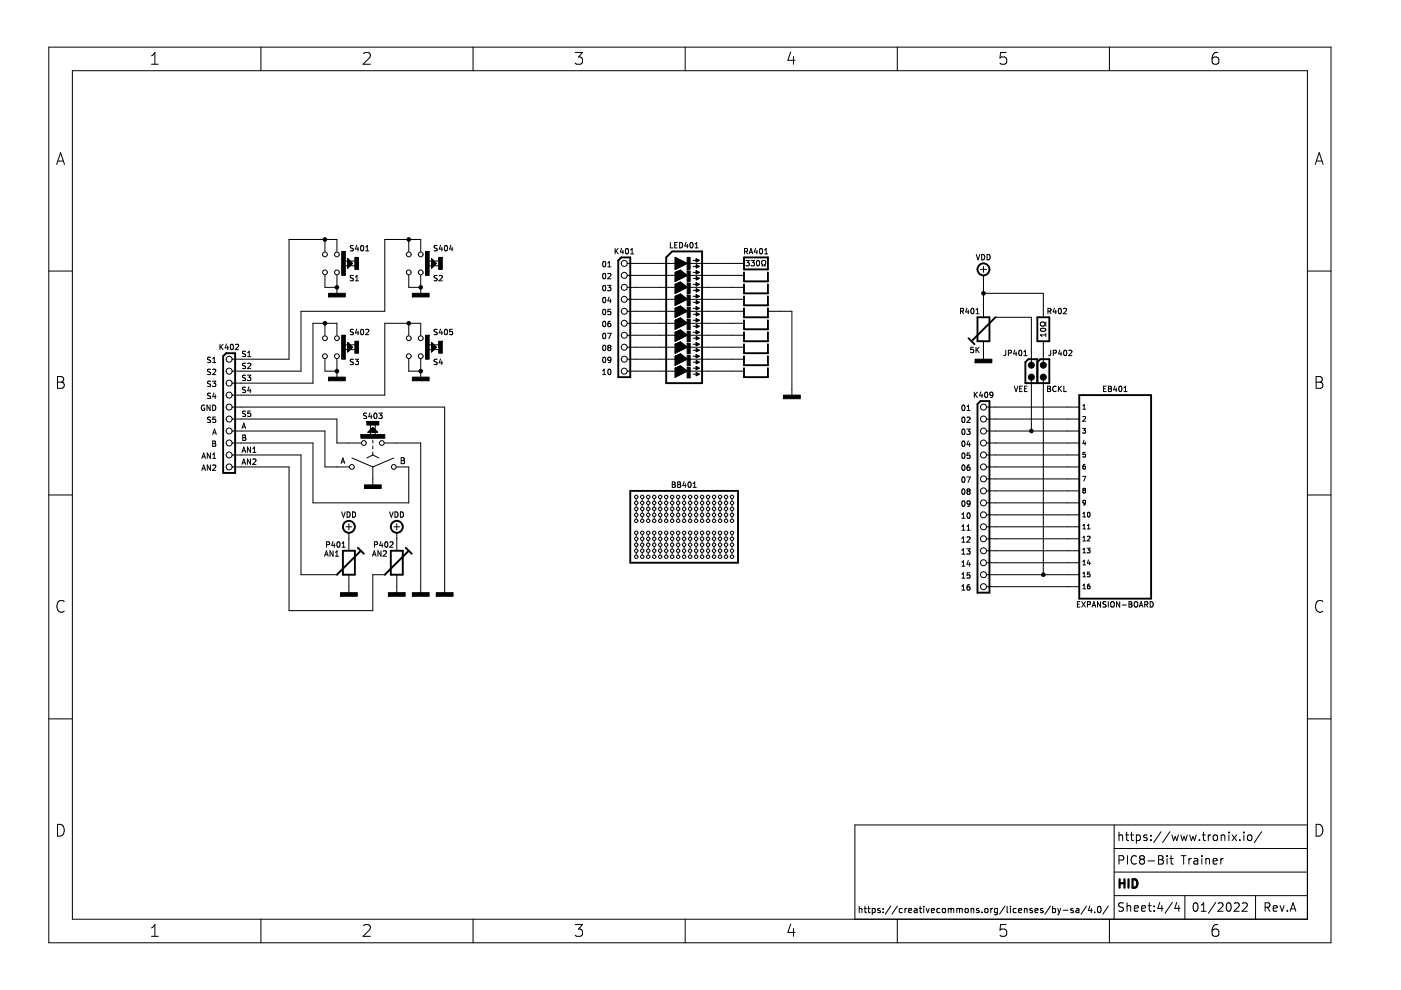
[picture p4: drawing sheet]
<svg xmlns="http://www.w3.org/2000/svg" width="297mm" height="210mm" viewBox="0 0 297 210" stroke-linecap="round" stroke-linejoin="round" font-family="sans-serif">
<path d="M.4 0h296.7v209.9h-296.7z" fill-rule="evenodd" fill="#fff" stroke="#fff" stroke-width=".21"/>
<g fill="none" stroke="#000" stroke-width=".21">
<path d="M10.3 10h271.9v189.9h-271.9zM15.3 15h261.9v179.9h-261.9zM32.1 11.8l.7-.7v2.5M32.1 13.6h1.4M55.3 10v5M77.1 11.4l.4-.3h.5a.68 .68 0 0 1 .4 1.1l-1.4 1.4h1.5M100.3 10v5M122 11.1h1.5l-.8 1a.68 .68 0 0 1 .8 .5v.5l-.2 .4-1 .1-.3-.2M145.3 10v5M167.6 11l-.6 1.8h1.6M168.2 12v1.6M190.2 10v5"/>
<path d="M213.3 11.1h-1.2l-.1 1.2 .4-.2 .8 .1 .2 .4-.1 .8-.3 .2h-.6l-.4-.2M235.2 10v5M258.2 11.1a.99 .99 0 0 0-1.2 1.1v.9l.2 .4 .7 .1 .4-.2 .1-.8-.2-.4-.7-.1-.5 .5M12 34.9l.8-2.5 .9 2.5M12.3 34.1h1.1M278.9 34.9l.8-2.5 .8 2.5M279.1 34.1h1.2M10.3 57.5h5M68.9 58.4v2.5h2.5M68.9 50.8v2.5M71.4 53.3v-2.5h-10.1v25.4h-12.1M71.4 58.4v3.8"/>
<path d="M73.2 56.4h2M73.2 55.3h2M73.7 54.8l1 1-1 1.1zM74.9 58.4l-.6 .1v.3l.5 .2 .1 .3-.2 .2h-.4M74.9 52.1l-.4-.1-.2 .3 .1 .2 .5 .3v.3h-.6M75.4 59.5h.6M75.4 58.7l.3-.3v1.1M75.6 52l-.2 .8h.7M75.9 52.4v.8M76.6 52.2l.1-.2a.61 .61 0 0 1 .4 .6 .61 .61 0 0 1-.4 .6l-.2-.4zM77.5 53.2h.7M77.5 52.4l.4-.4v1.2"/>
<path d="M86.7 58.4v2.5h2.5M86.7 50.8v2.5M89.2 53.3v-2.5h-7.6v15.2h-17.8v12.7h-14.6M89.2 58.4v3.8M91 56.4h2M91 55.3h2M91.5 54.8l1 1-1 1.1zM92.7 58.4l-.6 .1v.3l.5 .2 .1 .3-.2 .2h-.5M92.7 52.1l-.4-.1-.3 .3 .1 .2 .5 .3v.3h-.6M93.1 58.5l.5-.1 .2 .3-.7 .8h.7M93.4 52l-.3 .8h.7M93.7 52.4v.8"/>
<path d="M94.3 52.2l.2-.2a.61 .61 0 0 1 .4 .6 .61 .61 0 0 1-.4 .6l-.3-.4zM95.6 52l-.3 .8h.7M95.9 52.4v.8M127.9 55.5l.1-.1a.61 .61 0 0 1 .4 .6 .61 .61 0 0 1-.4 .6l-.2-.5zM127.9 58.1l.1-.1a.61 .61 0 0 1 .4 .5 .61 .61 0 0 1-.4 .6l-.2-.4zM128.9 58.1l.4-.1 .2 .3-.7 .8h.7M128.9 56.6h.6M128.9 55.8l.3-.4v1.2M130.4 52.7v1.1M130.6 53.2l.5 .6M131.1 52.7l-.7 .6M131.8 52.6l-.3 .8h.7"/>
<path d="M132.1 53.1v.7M132.7 52.8l.2-.1a.61 .61 0 0 1 .4 .6 .61 .61 0 0 1-.4 .5l-.3-.4zM133 55.8h10.8M133 58.4h10.8M133.7 53.8h.7M133.7 53l.3-.3v1.1M142.1 51.4v1.2h.6M143.1 52h.3M143.1 54.6l2.6 1.2-2.6 1.3zM143.1 57.8l1.2-.5 1.4 1.1-2.6 1.3zM143.6 51.4h-.5v1.2h.5M144.1 51.4a.58 .58 0 0 1 .7 .6 .58 .58 0 0 1-.7 .6z"/>
<path d="M145.5 51.4l-.3 .8h.7M145.7 51.8v.8M146.3 55.8h11.4M146.3 58.4h11.4M146.4 51.5l.2-.1a.61 .61 0 0 1 .4 .6 .61 .61 0 0 1-.4 .6l-.3-.5zM147 57.8h.6M147 55.2h.6M147 59h.6M147 56.5h.6M147.4 52.6h.6M147.4 51.7l.3-.3v1.2M147.6 54.9l.6 .3-.6 .3z"/>
<path d="M147.6 57.4l.6 .3-.6 .4zM147.6 60l.6 .3-.6 .3zM147.6 56.2l.7 .3-.7 .3zM147.6 58.7l.7 .3-.7 .3zM157.8 53.3l.6-.1v-.4l-.6-.1v1.1M158.1 53.3l.4 .5M158.1 55.2h.8l-.4 .5 .3 .1v.5l-.2 .1-.5-.1M158.8 53.8l.4-1.1 .4 1.1M158.9 53.5h.6M159.2 55.2h.8l-.4 .5 .3 .1v.5l-.2 .1-.5-.1M160.2 52.6l-.3 .8h.7M160.5 53.1v.7"/>
<path d="M160.5 55.3l.2-.1a.61 .61 0 0 1 .4 .6 .61 .61 0 0 1-.4 .6l-.3-.5zM161.1 52.8l.2-.1a.61 .61 0 0 1 .4 .6 .61 .61 0 0 1-.4 .5l-.3-.4zM161.5 56.4h.3v-.3a.49 .49 0 0 1-.3-.6 .49 .49 0 0 1 .7-.2l.2 .5-.3 .6h.3M162.1 53.8h.7M162.1 53l.3-.3v1.1M207 53.9l.4 1.2 .3-1.2M207.9 57.1h1.2M208.1 53.9a.58 .58 0 0 1 .7 .6 .58 .58 0 0 1-.7 .6zM208.5 56.5v1.3M208.5 58.4v8.9M209.3 53.9a.58 .58 0 0 1 .6 .6 .58 .58 0 0 1-.6 .6zM277.2 57.5h5"/>
<path d="M12.2 79.8h.8a.61 .61 0 0 1 .5 .6 .61 .61 0 0 1-.5 .6 .67 .67 0 0 1 .6 .6 .67 .67 0 0 1-.5 .7h-.9zM44.7 75.8h-.6v.4l.4 .2 .2 .3-.3 .2-.4-.1M44.7 78.3l-.6 .1v.3l.4 .2 .2 .3-.3 .2h-.4M45.1 76.9h.7M45.1 76.1l.3-.4v1.2M45.1 78.4l.4-.1 .3 .3-.8 .8h.8M46.6 73v1.1M46.8 73.5l.5 .6M47.3 73l-.7 .6M48 72.9l-.3 .9h.7M48.3 73.4v.7M48.9 73.1l.2-.1a.61 .61 0 0 1 .4 .6 .61 .61 0 0 1-.4 .5l-.3-.4z"/>
<path d="M49.9 73.1l.5-.1 .2 .3-.7 .8h.7M52.1 79.6l-.5-.1-.2 .3 .1 .2 .5 .3v.3h-.6M52.1 77.1l-.5-.1-.2 .2 .1 .3 .5 .2v.3l-.6 .1M52.1 74.5h-.5l-.2 .2 .1 .3 .5 .2v.3l-.6 .1M52.5 79.5h.7l-.4 .5 .3 .1v.5l-.1 .1-.5-.1M52.5 77.1l.5-.1 .2 .3-.7 .9h.7M52.5 75.6h.7M52.5 74.8l.3-.3v1.1M68.9 76.2v2.5h2.5M68.9 68.5v2.6M71.4 71.1v-2.6h-5v12.7h-17.2M71.4 76.2v3.8"/>
<path d="M73.2 73.1h2M73.2 74.1h2M73.7 72.6l1 1-1 1zM74.9 76.2l-.6 .1v.3l.5 .2 .1 .3-.2 .2h-.4M74.9 69.9l-.4-.1-.2 .2 .1 .3 .5 .2v.4h-.6M75.3 76.2h.7l-.4 .4 .4 .1v.5l-.2 .1-.5-.1M75.6 69.8l-.2 .8h.7M75.9 70.2v.8M76.6 69.9l.1-.1a.61 .61 0 0 1 .4 .6 .61 .61 0 0 1-.4 .6l-.2-.5zM77.5 69.9l.5-.1 .2 .3-.7 .9h.7M86.7 76.2v2.5h2.5M86.7 68.5v2.6"/>
<path d="M89.2 71.1v-2.6h-7.6v15.3h-32.4M89.2 76.2v3.8M91 73.1h2M91 74.1h2M91.5 72.6l1 1-1 1zM92.7 76.2l-.6 .1v.3l.5 .2 .1 .3-.2 .2h-.5M92.7 69.9l-.4-.1-.3 .2 .1 .3 .5 .2v.4h-.6M93.4 76.1l-.3 .8h.7M93.4 69.8l-.3 .8h.7M93.7 76.5v.8M93.7 70.2v.8M94.3 69.9l.2-.1a.61 .61 0 0 1 .4 .6 .61 .61 0 0 1-.4 .6l-.3-.5z"/>
<path d="M95.9 69.8h-.5l-.1 .6 .6-.1v.6l-.1 .1-.5-.1M127.8 79.4h.6M127.8 78.6l.3-.3v1.1M127.9 63.2l.1-.2a.61 .61 0 0 1 .4 .6 .61 .61 0 0 1-.4 .6l-.2-.4zM127.9 70.8l.1-.1a.61 .61 0 0 1 .4 .5 .61 .61 0 0 1-.4 .6l-.2-.4zM127.9 75.8l.1-.1a.61 .61 0 0 1 .4 .6 .61 .61 0 0 1-.4 .6l-.2-.5zM127.9 65.7l.1-.1a.61 .61 0 0 1 .4 .6 .61 .61 0 0 1-.4 .5l-.2-.4zM127.9 60.6l.1-.1a.61 .61 0 0 1 .4 .6 .61 .61 0 0 1-.4 .6l-.2-.5zM127.9 68.2l.1-.1a.61 .61 0 0 1 .4 .6 .61 .61 0 0 1-.4 .6l-.2-.5zM127.9 73.3l.1-.1a.61 .61 0 0 1 .4 .6 .61 .61 0 0 1-.4 .5l-.2-.4zM128.8 60.5h.7l-.4 .4 .4 .1v.5l-.2 .2-.5-.2M128.8 70.7h.8l-.5 1.1"/>
<path d="M129 78.4l.1-.1a.61 .61 0 0 1 .4 .5 .61 .61 0 0 1-.4 .6l-.2-.4zM129.1 73.7l-.2 .2 .2 .4 .4-.2-.2-.4M129.1 73.7l-.2-.2 .2-.3 .4 .2-.2 .3M129.1 73.7h.2M129.1 63l-.2 .8h.7M129.4 68.1l-.3 .1-.2 .2v.6l.2 .3 .4-.1-.1-.6h-.3l-.2 .2M129.4 63.4v.8M129.5 65.6h-.6v.5h.5l.1 .5-.2 .1-.4-.1M129.5 76.2l-.2 .2h-.3l-.1-.6 .4-.1 .2 .3v.6l-.2 .2-.3 .1M133 66h10.8M133 68.5h10.8M133 73.6h10.8"/>
<path d="M133 78.7h10.8M133 76.2h10.8M133 71.1h10.8M133 63.5h10.8M133 60.9h10.8M143.1 60.3l1.2-.5 1.4 1.1-2.6 1.3zM143.1 62.8l1.2-.5 1.4 1.2-2.6 1.2zM143.1 65.4l1.2-.5 1.4 1.1-2.6 1.3zM143.1 67.9l1.2-.5 1.4 1.1-2.6 1.3zM143.1 70.4l1.2-.4 1.4 1.1-2.6 1.2zM143.1 73l1.2-.5 1.4 1.1-2.6 1.3zM143.1 75.5l1.2-.5 1.4 1.1-2.6 1.3z"/>
<path d="M143.1 78.1l1.2-.5 1.4 1.1-2.6 1.3zM146.3 66h11.4M146.3 68.5h11.4M146.3 73.6h11.4M146.3 78.7h11.4M146.3 76.2h11.4M146.3 71.1h11.4M146.3 63.5h11.4M146.3 60.9h11.4M147 65.4h.6M147 78.1h.6M147 75.5h.6"/>
<path d="M147 73h.6M147 70.4h.6M147 67.9h.6M147 62.8h.6M147 60.3h.6M147 74.3h.6M147 69.2h.6M147 79.3h.6M147 76.8h.6M147 71.7h.6M147 66.6h.6M147 64.1h.6"/>
<path d="M147 61.6h.6M147.6 62.5l.6 .3-.6 .3zM147.6 65l.6 .4-.6 .3zM147.6 67.6l.6 .3-.6 .3zM147.6 70.1l.6 .3-.6 .4zM147.6 72.7l.6 .3-.6 .3zM147.6 75.2l.6 .3-.6 .3zM147.6 77.7l.6 .4-.6 .3zM147.6 61.2l.7 .4-.7 .3zM147.6 63.8l.7 .3-.7 .3zM147.6 66.3l.7 .3-.7 .4zM147.6 68.9l.7 .3-.7 .3z"/>
<path d="M147.6 71.4l.7 .3-.7 .3zM147.6 73.9l.7 .4-.7 .3zM147.6 76.5l.7 .3-.7 .3zM147.6 79l.7 .3-.7 .4zM162.8 66h5.1v17.8M203.6 66l.6-.1 .1-.4-.7-.1v1.1M203.9 66l.4 .5M205 65.3l-.3 .8h.8M205.3 65.8v.7M205.9 65.5l.2-.1a.61 .61 0 0 1 .4 .5 .61 .61 0 0 1-.4 .6l-.3-.4zM206.4 73.6h-.6v.6l.5-.1 .1 .6-.2 .1-.4-.1M206.9 66.5h.7"/>
<path d="M206.9 65.7l.4-.3v1.1M206.9 73.6v1.2M207.1 74.1l.5 .7M207.6 73.6l-.7 .7M208.5 62.2h12.7v5.1M208.5 72.3v3.9M211.1 67.3h.1M211.1 67.3h7.6v9.5M213.3 74.3l-.1 .9-.4 .2M213.8 74.9l.6-.1v-.4l-.6-.1v1.1M215.2 74.2l-.3 .8h.7M215.4 74.6v.8"/>
<path d="M216.1 74.4l.2-.1a.61 .61 0 0 1 .4 .5 .61 .61 0 0 1-.4 .6l-.3-.4zM217.1 75.4h.6M217.1 74.6l.3-.3v1.1M220.7 69.7a.55 .55 0 0 1 .6-.2 .55 .55 0 0 1 .4 .6 .56 .56 0 0 1-.7 .2 .56 .56 0 0 1-.4-.5zM221.2 72.3v4.5M221.7 68.3v.3h-.2a.49 .49 0 0 0-.7-.3 .49 .49 0 0 0-.2 .7l.6 .2 .5-.3v.3M221.7 70.7v.6M221.7 71h-1.1l.3 .3M222.2 66l.5-.1 .1-.4-.6-.1v1.1M222.5 66l.3 .5M222.8 74.3l-.1 .9-.4 .2M223.3 74.9l.6-.1v-.4l-.6-.1v1.1"/>
<path d="M223.6 65.3l-.3 .8h.7M223.8 65.8v.7M224.5 65.5l.2-.1a.61 .61 0 0 1 .3 .5 .61 .61 0 0 1-.3 .6l-.3-.4zM224.7 74.2l-.3 .8h.7M225 74.6v.8M225.5 65.5l.4-.1 .2 .3-.7 .8h.7M225.6 74.4l.2-.1a.61 .61 0 0 1 .4 .5 .61 .61 0 0 1-.4 .6l-.3-.4zM226.6 74.4l.4-.1 .3 .3-.7 .8h.7M279 79.8h.9a.61 .61 0 0 1 .5 .6 .61 .61 0 0 1-.5 .6 .67 .67 0 0 1 .6 .6 .67 .67 0 0 1-.5 .7h-1zM12.2 81h.8M42.8 97.2l.4-1.2 .4 1.2M42.8 99.7l.4-1.1 .4 1.1"/>
<path d="M42.9 96.9h.6M42.9 99.4h.6M43.3 85.9a.52 .52 0 0 0-.6 .6 .52 .52 0 0 0 .7 .4v-.4h-.2M44.5 85.9v1.1l-.6-1.1v1.1M44.6 96v1.2l-.7-1.2v1.2M44.6 98.6v1.1l-.7-1.1v1.1M44.7 80.9h-.6v.3l.4 .3 .2 .2-.3 .3-.4-.1M44.7 83.4l-.6 .1v.3l.4 .2 .2 .3-.3 .2-.4-.1M44.7 88.5h-.6v.4l.4 .2 .2 .3-.3 .2-.4-.1M45 80.8h.8l-.4 .4 .3 .2v.5l-.2 .1-.5-.1M45.1 94.1h.4M45.1 96.4l.3-.4v1.2"/>
<path d="M45.1 85.9a.58 .58 0 0 1 .7 .6 .58 .58 0 0 1-.7 .5zM45.1 93.5h.4l.2 .2-.2 .4 .2 .1 .1 .2-.3 .3h-.4zM45.1 98.7l.4-.1 .3 .3-.8 .8h.8M45.1 97.2h.7M45.1 92.1l.4-1.1 .4 1.1M45.2 91.8h.6M45.4 83.3l-.3 .8h.7M45.6 83.7v.8M45.7 88.4h-.6v.6l.5-.1 .1 .6-.2 .1-.4-.1M49.2 88.8h22.2v5.1h5.1M49.2 99h12.1v30.5h17.7v-7.6h2.6M49.2 91.4h19.7v7.6h5.1"/>
<path d="M49.2 93.9h17.2v12.7h20.3v-7.6h-2.6M49.2 86.3h45.1v39.4M49.2 96.5h14.6v25.4h7.6M51.3 95.9l.4-1.1 .4 1.1M51.3 98.5l.4-1.2 .4 1.2M51.3 90.8l.4-1.1 .4 1.1M51.4 95.6h.6M51.4 98.1h.6M51.4 90.5h.6M51.5 92.2h.4l.2 .3-.2 .3 .2 .1v.3l-.2 .2h-.4zM51.5 92.8h.4M52.1 82.1h-.5l-.2 .2 .1 .3 .5 .2v.3l-.6 .1"/>
<path d="M52.1 87.2h-.5l-.2 .2 .1 .2 .5 .3v.3l-.6 .1M52.8 82l-.3 .8h.7M53.1 82.5v.7M53.1 87.2h-.5l-.1 .5 .6-.1v.6l-.1 .1-.5-.1M53.1 94.8v1.1l-.6-1.1v1.1M53.1 97.3v1.2l-.6-1.2v1.2M53.6 95.9h.7M53.6 97.4l.4-.1 .3 .3-.7 .9h.7M53.6 95.1l.3-.3v1.1M72.3 98.3l.4-1.2 .4 1.2M72.4 97.9h.6M74.6 97.1l4.4 1.9"/>
<path d="M77.7 87.6l-.6 .1v.3l.5 .2 .1 .3-.2 .2h-.4M78 91.6l1-1 1.1 1zM78.4 87.5l-.2 .9h.7M78.5 90.1v2M78.7 88v.7M79 93.3v.6M79 94.6v.6M79 95.8v.7M79 99v3.8M79 96.5l-1.2 .6M79 96.5l1.3 .6M79.4 87.7l.1-.1a.61 .61 0 0 1 .4 .6 .61 .61 0 0 1-.4 .5l-.2-.4z"/>
<path d="M79.6 90.1v2M80.3 87.6h.7l-.4 .4 .4 .1v.5l-.2 .1-.5-.1M81.6 93.9h7.6v31.8M83.5 97.1l-4.5 1.9M85.1 97h.4l.2 .3-.2 .3 .2 .2 .1 .3-.3 .2h-.4zM85.1 97.6h.4M204 91.1l.2-.1a.61 .61 0 0 1 .4 .5 .61 .61 0 0 1-.4 .6l-.3-.4zM204 86l.2-.1a.61 .61 0 0 1 .4 .6 .61 .61 0 0 1-.4 .5l-.3-.4zM204 88.5l.2-.1a.61 .61 0 0 1 .4 .6 .61 .61 0 0 1-.4 .6l-.3-.5zM204 93.6l.2-.1a.61 .61 0 0 1 .4 .6 .61 .61 0 0 1-.4 .6l-.3-.5zM204 96.2l.2-.2a.61 .61 0 0 1 .4 .6 .61 .61 0 0 1-.4 .6l-.3-.4zM204 98.7l.2-.1a.61 .61 0 0 1 .4 .6 .61 .61 0 0 1-.4 .5l-.3-.4z"/>
<path d="M205 91h.7l-.4 .4 .3 .1v.5l-.1 .1-.5-.1M205 88.5l.5-.1 .2 .4-.7 .8h.7M205 86.2l.4-.3v1.1M205 87h.7M205.3 93.4l-.3 .9h.7M205.6 98.6h-.4l-.1 .3-.1 .6 .2 .2 .4-.1v-.5l-.4-.1-.2 .2M205.6 93.9v.8M205.6 96h-.5l-.1 .6 .6-.1v.6l-.1 .1-.5-.1M206.6 83.1v1.2M206.7 83.6l.5 .7M207.2 83.1l-.6 .7M207.9 83.1l-.2 .8h.7"/>
<path d="M208.2 83.5v.8M208.9 83.3l.1-.2a.61 .61 0 0 1 .4 .6 .61 .61 0 0 1-.4 .6l-.2-.4zM209.1 99h19.7M209.1 93.9h19.7M209.1 86.3h19.7M209.1 88.8h19.7M209.1 91.4h19.7M209.1 96.5h19.7M210.5 83.6l-.2 .3-.3-.1-.1-.5 .4-.2 .2 .3v.6l-.2 .2-.3 .1M215 81.9l.4 1.1 .4-1.1M216.2 82.4h.4M216.7 81.9h-.5v1.1h.5"/>
<path d="M217.2 82.4h.4M217.8 81.9h-.6v1.1h.6M218.7 80.6v10.8M221.2 80.6v41.3M222.1 81.9h.4l.2 .2-.2 .3 .2 .1 .1 .3-.3 .2h-.4zM222.1 82.4h.4M223.9 82a.51 .51 0 0 0-.7 .4 .51 .51 0 0 0 .7 .5M224.4 81.9v1.1M224.6 82.4l.5 .6M225.1 81.9l-.7 .6M225.6 81.9v1.1h.5M229.5 90.8h.7l-.4 .4 .3 .1v.4h-.6"/>
<path d="M229.6 86.8h.6M229.6 86l.3-.2v1M229.6 88.4l.4-.1 .2 .3-.7 .7h.7M229.8 93.3l-.2 .7h.6M230.1 98.5l-.5 .2v.6l.2 .2 .3-.1v-.5l-.3-.1-.2 .2M230.1 93.7v.7M230.1 95.9h-.5v.5l.5-.1v.5h-.5M234 82.4h.4M234.5 81.9h-.5v1.1h.5M235 81.9h.4l.2 .2-.2 .3 .2 .1 .1 .3-.2 .2h-.5zM235 82.4h.4M236.4 81.8l-.3 .8h.7"/>
<path d="M236.7 82.3v.7M237.3 82l.2-.1a.61 .61 0 0 1 .4 .5 .61 .61 0 0 1-.4 .6l-.3-.4zM238.3 83h.7M238.3 82.2l.3-.3v1.1M279 81h.9M10.3 104.9h5M68.8 117.9l.4-1.1 .4 1.1M68.9 117.6h.6M69.2 115.5l.6-.1v-.4l-.6-.1v1.1M70.6 114.8l-.3 .8h.7M70.6 116.8v1.1l-.6-1.1v1.1M70.9 115.3v.7"/>
<path d="M71.1 117.1l.3-.3v1.1M71.1 117.9h.7M71.5 115l.2-.1a.61 .61 0 0 1 .4 .5 .61 .61 0 0 1-.4 .6l-.3-.4zM72.4 108.5l.4 1.2 .4-1.2M72.5 116h.7M72.5 115.2l.4-.3v1.1M73.3 111.7h1.3M73.6 108.5a.58 .58 0 0 1 .7 .6 .58 .58 0 0 1-.7 .6zM74 111.1v1.2M74 113v3.8M74.7 108.5a.58 .58 0 0 1 .7 .6 .58 .58 0 0 1-.7 .6zM79 117.9l.4-1.1 .3 1.1"/>
<path d="M79.1 117.6h.5M79.4 115.5l.5-.1 .1-.4-.6-.1v1.1M80.8 114.8l-.3 .8h.7M80.8 116.8v1.1l-.7-1.1v1.1M81 115.3v.7M81.3 116.9l.4-.1 .2 .3-.7 .8h.7M81.7 115l.2-.1a.61 .61 0 0 1 .4 .5 .61 .61 0 0 1-.4 .6l-.3-.4zM82.6 108.5l.4 1.2 .4-1.2M82.7 115l.4-.1 .2 .3-.7 .8h.7M83.5 111.7h1.3M83.7 108.5a.58 .58 0 0 1 .7 .6 .58 .58 0 0 1-.7 .6zM84.1 111.1v1.2"/>
<path d="M84.1 113v3.8M84.9 108.5a.58 .58 0 0 1 .7 .6 .58 .58 0 0 1-.7 .6zM134.9 105.9v.2M134.9 107.1v.3M134.9 108.4v.3M134.9 109.7v.2M134.9 113.5v.2M134.9 114.7v.3M134.9 116v.3M134.9 117.3v.2M136.2 105.9v.2M136.2 107.1v.3"/>
<path d="M136.2 108.4v.3M136.2 109.7v.2M136.2 113.5v.2M136.2 114.7v.3M136.2 116v.3M136.2 117.3v.2M137.4 105.9v.2M137.4 107.1v.3M137.4 108.4v.3M137.4 109.7v.2M137.4 113.5v.2M137.4 114.7v.3"/>
<path d="M137.4 116v.3M137.4 117.3v.2M138.7 105.9v.2M138.7 107.1v.3M138.7 108.4v.3M138.7 109.7v.2M138.7 113.5v.2M138.7 114.7v.3M138.7 116v.3M138.7 117.3v.2M140 105.9v.2M140 107.1v.3"/>
<path d="M140 108.4v.3M140 109.7v.2M140 113.5v.2M140 114.7v.3M140 116v.3M140 117.3v.2M141.2 105.9v.2M141.2 107.1v.3M141.2 108.4v.3M141.2 109.7v.2M141.2 113.5v.2M141.2 114.7v.3"/>
<path d="M141.2 116v.3M141.2 117.3v.2M142.5 105.9v.2M142.5 107.1v.3M142.5 108.4v.3M142.5 109.7v.2M142.5 113.5v.2M142.5 114.7v.3M142.5 116v.3M142.5 117.3v.2M142.5 102.2h.4l.2 .2-.2 .3 .2 .1 .1 .3-.2 .2h-.5zM142.5 102.7h.4"/>
<path d="M143.7 102.2h.4l.2 .2-.2 .3 .2 .1v.3l-.2 .2h-.4zM143.7 102.7h.4M143.8 105.9v.2M143.8 107.1v.3M143.8 108.4v.3M143.8 109.7v.2M143.8 113.5v.2M143.8 114.7v.3M143.8 116v.3M143.8 117.3v.2M145.1 105.9v.2M145.1 107.1v.3"/>
<path d="M145.1 108.4v.3M145.1 109.7v.2M145.1 113.5v.2M145.1 114.7v.3M145.1 116v.3M145.1 117.3v.2M145.1 102.1l-.3 .8h.7M145.3 102.6v.7M146 102.3l.1-.1a.61 .61 0 0 1 .4 .6 .61 .61 0 0 1-.4 .5l-.2-.4zM146.3 105.9v.2M146.3 107.1v.3M146.3 108.4v.3"/>
<path d="M146.3 109.7v.2M146.3 113.5v.2M146.3 114.7v.3M146.3 116v.3M146.3 117.3v.2M147 103.3h.6M147 102.5l.3-.3v1.1M147.6 105.9v.2M147.6 107.1v.3M147.6 108.4v.3M147.6 109.7v.2M147.6 113.5v.2"/>
<path d="M147.6 114.7v.3M147.6 116v.3M147.6 117.3v.2M148.9 105.9v.2M148.9 107.1v.3M148.9 108.4v.3M148.9 109.7v.2M148.9 113.5v.2M148.9 114.7v.3M148.9 116v.3M148.9 117.3v.2M150.1 105.9v.2"/>
<path d="M150.1 107.1v.3M150.1 108.4v.3M150.1 109.7v.2M150.1 113.5v.2M150.1 114.7v.3M150.1 116v.3M150.1 117.3v.2M151.4 105.9v.2M151.4 107.1v.3M151.4 108.4v.3M151.4 109.7v.2M151.4 113.5v.2"/>
<path d="M151.4 114.7v.3M151.4 116v.3M151.4 117.3v.2M152.7 105.9v.2M152.7 107.1v.3M152.7 108.4v.3M152.7 109.7v.2M152.7 113.5v.2M152.7 114.7v.3M152.7 116v.3M152.7 117.3v.2M153.9 105.9v.2"/>
<path d="M153.9 107.1v.3M153.9 108.4v.3M153.9 109.7v.2M153.9 113.5v.2M153.9 114.7v.3M153.9 116v.3M153.9 117.3v.2M155.2 105.9v.2M155.2 107.1v.3M155.2 108.4v.3M155.2 109.7v.2M155.2 113.5v.2"/>
<path d="M155.2 114.7v.3M155.2 116v.3M155.2 117.3v.2M203.9 116.7l.4-.3v1.1M203.9 109.1l.4-.4v1.2M203.9 111.6l.4-.3v1.1M203.9 114.1l.4-.3v1.2M203.9 119.2l.4-.3v1.1M203.9 117.5h.7M203.9 115h.7M203.9 112.4h.7M203.9 109.9h.7"/>
<path d="M204 101.2l.2-.1a.61 .61 0 0 1 .4 .6 .61 .61 0 0 1-.4 .6l-.3-.5zM204 103.8l.2-.1a.61 .61 0 0 1 .4 .5 .61 .61 0 0 1-.4 .6l-.3-.4zM204 106.3l.2-.1a.61 .61 0 0 1 .4 .6 .61 .61 0 0 1-.4 .5l-.3-.4zM205 116.4h.7l-.4 .4 .3 .1v.5l-.1 .1-.5-.1M205 101.1h.7l-.5 1.2M205 113.9l.5-.1 .2 .3-.7 .9h.7M205 112.4h.7M205 111.6l.4-.3v1.1M205.1 108.8l.2-.1a.61 .61 0 0 1 .4 .6 .61 .61 0 0 1-.4 .6l-.3-.5zM205.2 104.2l-.2 .2 .2 .4 .5-.2-.2-.4M205.2 104.2l-.2-.3 .2-.2 .5 .2-.2 .3M205.2 104.2h.3"/>
<path d="M205.3 118.8l-.3 .9h.7M205.6 119.3v.7M205.7 106.7l-.2 .2h-.4v-.6l.4-.1 .2 .2-.1 .7-.1 .2h-.4M209.1 111.7h19.7M209.1 109.2h19.7M209.1 114.2h19.7M209.1 116.8h19.7M209.1 119.3h19.7M209.1 101.5h19.7M209.1 104.1h19.7M209.1 106.6h19.7M229.5 101h.7l-.4 1"/>
<path d="M229.6 108.9l.3-.3v1M229.6 111.4l.3-.3v1M229.6 114l.3-.3v1M229.6 116.5l.3-.3v1M229.6 119.1l.3-.3v1M229.6 109.6h.6M229.6 112.1h.6M229.6 114.7h.6M229.6 117.2h.6M229.6 119.8h.6M229.8 104l-.2-.2 .2-.3 .4 .2-.2 .3M229.8 104l-.2 .2 .2 .3 .4-.2-.2-.3"/>
<path d="M229.8 104h.2M230.2 106.5l-.2 .2-.3-.1-.1-.4 .4-.1 .2 .2-.1 .5-.4 .3M230.5 116.2h.6l-.3 .4 .3 .1v.4h-.6M230.5 113.8l.4-.1 .2 .3-.6 .7h.6M230.5 112.1h.6M230.5 111.4l.3-.3v1M230.6 108.7l.2-.1a.49 .49 0 0 1 .3 .5 .49 .49 0 0 1-.4 .5l-.2-.4zM230.8 118.7l-.3 .7h.7M231 119.1v.7M277.2 104.9h5M13.6 127.5a1 1 0 0 0-1.2 0 1 1 0 0 0-.3 1.2 .94 .94 0 0 0 .5 1 .94 .94 0 0 0 1-.1M71.4 121.9h.1"/>
<path d="M74 121.9v3.8M81.6 121.9h.1M84.1 121.9v3.8M203.9 124.3l.4-.3v1.1M203.9 121.8l.4-.4v1.2M203.9 122.6h.7M203.9 120h.7M203.9 125.1h.7M205.6 124h-.4l-.1 .2-.1 .7 .2 .2 .4-.1v-.5l-.4-.1-.2 .2M205.6 121.4h-.5l-.1 .6 .6-.1v.6l-.1 .1-.5-.1M209.1 121.9h19.7M209.1 124.4h19.7"/>
<path d="M228.4 128.1h.4M229 127.6h-.6v1.1h.6M229.4 127.6l.7 1.1M229.6 121.6l.3-.3v1M229.6 124.1l.3-.3v1M229.6 122.3h.6M229.6 124.8h.6M230.1 127.6l-.7 1.1M230.6 128.2l.5-.1 .1-.4-.6-.1v1.1M231 123.8l-.4 .3-.1 .6 .2 .1 .4-.1-.1-.4-.3-.1-.2 .2M231.1 121.3h-.5l-.1 .5 .5-.1 .1 .5h-.6M231.5 128.7l.4-1.1 .4 1.1"/>
<path d="M231.6 128.4h.6M233.3 127.6v1.1l-.6-1.1v1.1M234.5 127.6l-.6 .1v.3l.5 .2 .1 .3-.2 .2h-.5M235 127.6v1.1M235.5 127.7l.3-.1 .4 .1v.6l-.1 .4h-.3l-.3-.1zM237.4 127.6v1.1l-.7-1.1v1.1M237.9 128.3h.9M239.4 127.6h.4l.2 .2-.2 .3 .2 .1v.3l-.2 .2h-.4zM239.4 128.1h.4M240.5 127.7l.2-.1 .5 .1v.6l-.1 .4h-.4l-.2-.1zM241.6 128.7l.3-1.1 .4 1.1M241.7 128.4h.5"/>
<path d="M242.7 128.2l.6-.1v-.4l-.6-.1v1.1M243 128.2l.4 .5M243.9 127.6a.58 .58 0 0 1 .6 .5 .58 .58 0 0 1-.6 .6zM280.5 127.5a1 1 0 0 0-1.3 0 1 1 0 0 0-.3 1.2 .94 .94 0 0 0 .5 1 .94 .94 0 0 0 1.1-.1M10.3 152.4h5M277.2 152.4h5M12.2 174.8a1.32 1.32 0 0 1 1.4 .8 1.32 1.32 0 0 1-.5 1.6l-.9 .1zM236.2 174.9v20M236.2 179.9h41M237.2 176.4v1.8M237.2 177.2l.3-.2 .4 .1 .1 1.1M238.6 177h.7"/>
<path d="M238.9 176.4v1.6l.4 .2M239.6 177h.7M239.9 176.4v1.6l.4 .2M240.9 177.1l.5-.1 .4 .4v.5l-.2 .2h-.7M240.9 177v1.8M243.2 177.1l-.5-.1-.2 .3 .1 .2 .6 .2v.4h-.7M244 178v.2M244 177.1v.2M246.2 176.3l-1.6 2.3M248 176.3l-1.5 2.3M248.5 177l.3 1.2 .4-.8 .3 .8 .3-1.2M250.4 177l.3 1.2 .3-.8 .4 .8 .3-1.2"/>
<path d="M252.2 177l.4 1.2 .3-.8 .4 .8 .3-1.2M254.3 178v.2M254.9 177h.7M255.2 176.4v1.6l.4 .2M256.2 177v1.2M256.7 177l-.3 .1-.2 .3M257.3 177.2l.3-.2 .5 .2 .1 .7-.2 .2-.4 .1-.3-.2zM258.9 177.2l.3-.2 .4 .1 .1 1.1M258.9 177v1.2M260.6 176.4v.2M260.6 177v1.2M261.2 177l1 1.2"/>
<path d="M262.2 177l-1 1.2M262.9 178v.2M263.7 176.4v.2M263.7 177v1.2M264.6 177.2l.2-.2 .5 .2 .1 .7-.1 .2-.5 .1-.2-.2zM267.5 176.3l-1.6 2.3M277.2 174.9h-95.9v20M279 174.8a1.32 1.32 0 0 1 1.5 .8 1.32 1.32 0 0 1-.5 1.6l-1 .1zM32.1 198.5h1.4M32.1 196.7l.7-.7v2.5M55.3 194.9v5M77.1 196.3l.4-.3h.5a.68 .68 0 0 1 .4 1.1l-1.4 1.4h1.5"/>
<path d="M100.3 194.9v5M122 196h1.5l-.8 1a.68 .68 0 0 1 .8 .5v.6l-.2 .3-1 .1-.3-.2M145.3 194.9v5M167.6 195.9l-.6 1.8h1.6M168.2 196.9v1.6M182.2 192.2v1.3M182.2 192.7h.5l.1 .8M183.2 192.6h.5M183.4 192.2v1.1l.3 .2M184 192.6h.5M184.2 192.2v1.1l.3 .2M184.9 192.7l.4-.1 .3 .3-.2 .5h-.5"/>
<path d="M184.9 192.6v1.4M186.6 192.7l-.3-.1-.2 .2 .1 .2 .4 .1v.3h-.5M187.2 193.4v.1M187.2 192.7v.1M188.9 192.1l-1.2 1.7M190.2 194.9v5M190.3 192.1l-1.2 1.7M191.3 192.7l-.4-.1-.2 .3 .1 .5h.5M191.9 192.6v.9M192.3 192.6l-.4 .3M192.6 193.1l.7-.2-.1-.2-.4-.1-.2 .2 .1 .6h.5M193.9 192.7h.5v.8"/>
<path d="M194.4 192.9l-.4 .1-.2 .2 .2 .3 .4-.1M194.9 192.6h.5M195.1 192.2v1.1l.3 .2M195.9 192.2v.1M195.9 192.6v.9M196.4 192.6l.3 .9 .3-.9M197.5 193.1l.6-.2-.1-.2-.3-.1-.2 .2v.6h.5M199.3 192.7l-.4-.1-.3 .3 .1 .5h.6M199.8 192.7l.2-.1 .4 .1 .1 .6-.1 .1h-.6zM201.1 192.7l.3-.1 .2 .2M201.1 192.6v.9M201.6 192.8l.2-.2 .4 .1v.8"/>
<path d="M201.6 192.8v.7M202.9 192.7l.3-.1 .2 .2M202.9 192.6v.9M203.4 192.8l.2-.2 .4 .1v.8M203.4 192.8v.7M204.7 192.7l.2-.1 .3 .1 .1 .6-.1 .1h-.5zM205.9 192.7h.5l.1 .8M205.9 192.6v.9M207.6 192.7l-.4-.1-.2 .2 .1 .2 .5 .1v.3h-.6M208.2 193.4v.1M208.8 192.7l.2-.1 .4 .1 .1 .6-.1 .1h-.6zM210.1 192.6v.9"/>
<path d="M210.4 192.6l-.3 .3M211.5 192.7l-.4-.1-.3 .3 .2 .5h.5M211.5 192.6v1.1l-.3 .3-.3-.1M213.1 192.1l-1.2 1.7M213.3 196h-1.2l-.1 1.2 .4-.2 .8 .1 .2 .4-.1 .8-.3 .2h-.6l-.4-.2M213.5 192.2v1.1l.2 .2M214.2 192.2v.1M214.2 192.6v.9M215.5 192.7l-.4-.1-.3 .3 .1 .5h.6M216 193.1l.6-.2-.1-.2-.3-.1-.2 .2v.6h.5M217.2 192.7h.5l.1 .8M217.2 192.6v.9"/>
<path d="M218.9 192.7l-.4-.1-.2 .2 .1 .2 .5 .1v.3h-.6M219.4 193.1l.7-.2-.1-.2-.4-.1-.2 .2 .1 .6h.5M221.1 192.7l-.3-.1-.2 .2 .1 .2 .4 .1v.3h-.5M222.7 192.1l-1.1 1.7M223.2 192.7l.3-.1 .3 .3-.1 .5h-.5M223.2 192.2v1.3M224.3 192.6l.3 .9M224.6 193.5l-.3 .5M224.9 192.6l-.3 .9M225.4 193h1M227.5 192.7l-.3-.1-.2 .2 .1 .2 .4 .1v.3h-.5M228.2 192.7h.5l.1 .8"/>
<path d="M228.8 192.9l-.5 .1-.2 .2 .2 .3 .5-.1M230.4 192.1l-1.2 1.7M231.1 192.1l-.4 1h.9M231.4 192.6v.9M232.1 193.4v.1M232.8 192.3l.2-.1a.72 .72 0 0 1 .5 .6 .72 .72 0 0 1-.5 .7l-.3-.5zM235 192.1l-1.2 1.7M235.2 194.9v5M236.2 189.9h41M236.2 184.9h41M237.2 182.4l.9-.1 .2-.3-.1-.4-.3-.2h-.7v1.8M238.2 191.5l-.7-.1-.3 .2v.5l.8 .3 .2 .5-.4 .3-.6-.1"/>
<path d="M239 192.2l.2-.2 .4 .1 .1 1.1M239 191.4v1.8M239 181.4v1.8M240.5 192.6l.9-.2-.1-.3-.5-.1-.3 .3 .1 .8h.7M240.9 181.6a.72 .72 0 0 0-.9 0 .72 .72 0 0 0-.2 .8 .67 .67 0 0 0 .4 .7 .67 .67 0 0 0 .7-.1M242 182.2l-.4-.4 .4-.4h.3l.3 .4-.3 .4M242 182.2l-.4 .3v.4l.4 .3h.3l.3-.3v-.4l-.3-.3M242 182.2h.3M242 192.6l.9-.2-.1-.3-.5-.1-.3 .3 .1 .8h.7M243.4 182.5h1.4M243.4 192h.7M243.7 191.4v1.6l.4 .2"/>
<path d="M244.7 192.1v.2M244.7 193v.2M245.6 181.4h.6l.3 .2 .1 .3-.4 .4a.48 .48 0 0 1 .5 .4 .48 .48 0 0 1-.4 .5h-.7zM245.6 182.3h.6M245.9 191.3l-.4 1.3h1.1M246.3 192v1.2M247.4 181.4v.2M247.4 182v1.2M248 182h.7M248.3 181.4v1.6l.4 .2M248.6 191.3l-1.6 2.3M249.5 191.3l-.4 1.3h1.1"/>
<path d="M249.9 192v1.2M250.4 181.4h1.1M251 181.4v1.8M251.2 189.9v5M252.1 182v1.2M252.6 182l-.4 .1-.1 .3M253.2 182.1h.7l.1 1.1M253.2 191.5l.2-.1a.98 .98 0 0 1 .7 .8 .98 .98 0 0 1-.4 .9l-.1 .1a.98 .98 0 0 1-.7-.7 .98 .98 0 0 1 .3-1zM254 182.4l-.6 .1a.35 .35 0 0 0-.3 .4 .35 .35 0 0 0 .3 .3l.6-.1M254.7 193.2h1M254.7 191.9l.5-.5v1.8M254.8 181.4v.2"/>
<path d="M254.8 182v1.2M255.7 182.2l.2-.2 .5 .1v1.1M255.7 182v1.2M257.2 182.6l.9-.2-.1-.3-.5-.1-.3 .3 .1 .8h.7M257.8 191.3l-1.6 2.3M258.2 196a.99 .99 0 0 0-1.2 1.1v1l.2 .3 .7 .1 .4-.2 .1-.8-.2-.4-.7-.1-.5 .5M258.3 191.6l.7-.2 .2 .2 .1 .3-1.1 1.3h1.1M258.8 182v1.2M259.4 182l-.4 .1-.2 .3M260.2 191.6l.2-.2a.98 .98 0 0 1 .7 .8 .98 .98 0 0 1-.3 .9l-.2 .1a.97 .97 0 0 1-.4-1.6zM261.7 191.6l.7-.2 .2 .2 .1 .3-1.1 1.3h1.1M263.4 191.6l.7-.2 .3 .2v.3l-1.1 1.3h1.1"/>
<path d="M266.2 189.9v5M268.2 192.4l.9-.1 .2-.3-.1-.4-.3-.2h-.7v1.8M268.7 192.4l.6 .8M269.9 192.6l.9-.2-.1-.3-.5-.1-.3 .3 .1 .8h.7M271.4 192l.4 1.2 .5-1.2M272.9 193v.2M273.5 193.2l.6-1.8 .6 1.8M273.7 192.7h.9"/>
<circle cx="68.9" cy="57.8" r=".51"/>
<circle cx="68.9" cy="53.9" r=".51"/>
<circle cx="71.4" cy="57.8" r=".51"/>
<circle cx="71.4" cy="53.9" r=".51"/>
<circle cx="86.7" cy="57.8" r=".51"/>
<circle cx="86.7" cy="53.9" r=".51"/>
<circle cx="89.2" cy="53.9" r=".51"/>
<circle cx="89.2" cy="57.8" r=".51"/>
<circle cx="132.4" cy="55.8" r=".63"/>
<circle cx="132.4" cy="58.4" r=".63"/>
<circle cx="48.6" cy="76.2" r=".63"/>
<circle cx="48.6" cy="78.7" r=".63"/>
<circle cx="68.9" cy="71.7" r=".51"/>
<circle cx="68.9" cy="75.5" r=".51"/>
<circle cx="71.4" cy="71.7" r=".51"/>
<circle cx="71.4" cy="75.5" r=".51"/>
<circle cx="86.7" cy="71.7" r=".51"/>
<circle cx="86.7" cy="75.5" r=".51"/>
<circle cx="89.2" cy="75.5" r=".51"/>
<circle cx="89.2" cy="71.7" r=".51"/>
<circle cx="132.4" cy="73.6" r=".63"/>
<circle cx="132.4" cy="63.5" r=".63"/>
<circle cx="132.4" cy="71.1" r=".63"/>
<circle cx="132.4" cy="60.9" r=".63"/>
<circle cx="132.4" cy="76.2" r=".63"/>
<circle cx="132.4" cy="68.5" r=".63"/>
<circle cx="132.4" cy="66" r=".63"/>
<circle cx="132.4" cy="78.7" r=".63"/>
<circle cx="48.6" cy="83.8" r=".63"/>
<circle cx="48.6" cy="99" r=".63"/>
<circle cx="48.6" cy="81.2" r=".63"/>
<circle cx="48.6" cy="96.5" r=".63"/>
<circle cx="48.6" cy="93.9" r=".63"/>
<circle cx="48.6" cy="86.3" r=".63"/>
<circle cx="48.6" cy="88.8" r=".63"/>
<circle cx="48.6" cy="91.4" r=".63"/>
<circle cx="74.6" cy="99" r=".51"/>
<circle cx="77.1" cy="93.9" r=".51"/>
<circle cx="81" cy="93.9" r=".51"/>
<circle cx="83.5" cy="99" r=".51"/>
<circle cx="208.5" cy="99" r=".63"/>
<circle cx="208.5" cy="88.8" r=".63"/>
<circle cx="208.5" cy="86.3" r=".63"/>
<circle cx="208.5" cy="96.5" r=".63"/>
<circle cx="208.5" cy="91.4" r=".63"/>
<circle cx="208.5" cy="93.9" r=".63"/>
<circle cx="134.9" cy="106.6" r=".36"/>
<circle cx="134.9" cy="116.8" r=".36"/>
<circle cx="134.9" cy="105.4" r=".36"/>
<circle cx="134.9" cy="113" r=".36"/>
<circle cx="134.9" cy="118" r=".36"/>
<circle cx="134.9" cy="114.2" r=".36"/>
<circle cx="134.9" cy="115.5" r=".36"/>
<circle cx="134.9" cy="109.2" r=".36"/>
<circle cx="134.9" cy="107.9" r=".36"/>
<circle cx="134.9" cy="110.4" r=".36"/>
<circle cx="136.2" cy="113" r=".36"/>
<circle cx="136.2" cy="106.6" r=".36"/>
<circle cx="136.2" cy="118" r=".36"/>
<circle cx="136.2" cy="114.2" r=".36"/>
<circle cx="136.2" cy="110.4" r=".36"/>
<circle cx="136.2" cy="116.8" r=".36"/>
<circle cx="136.2" cy="115.5" r=".36"/>
<circle cx="136.2" cy="105.4" r=".36"/>
<circle cx="136.2" cy="109.2" r=".36"/>
<circle cx="136.2" cy="107.9" r=".36"/>
<circle cx="137.4" cy="118" r=".36"/>
<circle cx="137.4" cy="105.4" r=".36"/>
<circle cx="137.4" cy="114.2" r=".36"/>
<circle cx="137.4" cy="113" r=".36"/>
<circle cx="137.4" cy="116.8" r=".36"/>
<circle cx="137.4" cy="107.9" r=".36"/>
<circle cx="137.4" cy="110.4" r=".36"/>
<circle cx="137.4" cy="106.6" r=".36"/>
<circle cx="137.4" cy="115.5" r=".36"/>
<circle cx="137.4" cy="109.2" r=".36"/>
<circle cx="138.7" cy="105.4" r=".36"/>
<circle cx="138.7" cy="109.2" r=".36"/>
<circle cx="138.7" cy="118" r=".36"/>
<circle cx="138.7" cy="113" r=".36"/>
<circle cx="138.7" cy="107.9" r=".36"/>
<circle cx="138.7" cy="116.8" r=".36"/>
<circle cx="138.7" cy="114.2" r=".36"/>
<circle cx="138.7" cy="106.6" r=".36"/>
<circle cx="138.7" cy="115.5" r=".36"/>
<circle cx="138.7" cy="110.4" r=".36"/>
<circle cx="140" cy="110.4" r=".36"/>
<circle cx="140" cy="115.5" r=".36"/>
<circle cx="140" cy="106.6" r=".36"/>
<circle cx="140" cy="114.2" r=".36"/>
<circle cx="140" cy="107.9" r=".36"/>
<circle cx="140" cy="118" r=".36"/>
<circle cx="140" cy="105.4" r=".36"/>
<circle cx="140" cy="113" r=".36"/>
<circle cx="140" cy="109.2" r=".36"/>
<circle cx="140" cy="116.8" r=".36"/>
<circle cx="141.2" cy="113" r=".36"/>
<circle cx="141.2" cy="110.4" r=".36"/>
<circle cx="141.2" cy="106.6" r=".36"/>
<circle cx="141.2" cy="109.2" r=".36"/>
<circle cx="141.2" cy="107.9" r=".36"/>
<circle cx="141.2" cy="118" r=".36"/>
<circle cx="141.2" cy="105.4" r=".36"/>
<circle cx="141.2" cy="115.5" r=".36"/>
<circle cx="141.2" cy="116.8" r=".36"/>
<circle cx="141.2" cy="114.2" r=".36"/>
<circle cx="142.5" cy="110.4" r=".36"/>
<circle cx="142.5" cy="107.9" r=".36"/>
<circle cx="142.5" cy="116.8" r=".36"/>
<circle cx="142.5" cy="105.4" r=".36"/>
<circle cx="142.5" cy="113" r=".36"/>
<circle cx="142.5" cy="106.6" r=".36"/>
<circle cx="142.5" cy="118" r=".36"/>
<circle cx="142.5" cy="115.5" r=".36"/>
<circle cx="142.5" cy="109.2" r=".36"/>
<circle cx="142.5" cy="114.2" r=".36"/>
<circle cx="143.8" cy="114.2" r=".36"/>
<circle cx="143.8" cy="113" r=".36"/>
<circle cx="143.8" cy="110.4" r=".36"/>
<circle cx="143.8" cy="106.6" r=".36"/>
<circle cx="143.8" cy="115.5" r=".36"/>
<circle cx="143.8" cy="107.9" r=".36"/>
<circle cx="143.8" cy="105.4" r=".36"/>
<circle cx="143.8" cy="109.2" r=".36"/>
<circle cx="143.8" cy="116.8" r=".36"/>
<circle cx="143.8" cy="118" r=".36"/>
<circle cx="145.1" cy="116.8" r=".36"/>
<circle cx="145.1" cy="110.4" r=".36"/>
<circle cx="145.1" cy="115.5" r=".36"/>
<circle cx="145.1" cy="106.6" r=".36"/>
<circle cx="145.1" cy="105.4" r=".36"/>
<circle cx="145.1" cy="113" r=".36"/>
<circle cx="145.1" cy="118" r=".36"/>
<circle cx="145.1" cy="114.2" r=".36"/>
<circle cx="145.1" cy="109.2" r=".36"/>
<circle cx="145.1" cy="107.9" r=".36"/>
<circle cx="146.3" cy="116.8" r=".36"/>
<circle cx="146.3" cy="115.5" r=".36"/>
<circle cx="146.3" cy="105.4" r=".36"/>
<circle cx="146.3" cy="110.4" r=".36"/>
<circle cx="146.3" cy="109.2" r=".36"/>
<circle cx="146.3" cy="106.6" r=".36"/>
<circle cx="146.3" cy="118" r=".36"/>
<circle cx="146.3" cy="113" r=".36"/>
<circle cx="146.3" cy="107.9" r=".36"/>
<circle cx="146.3" cy="114.2" r=".36"/>
<circle cx="147.6" cy="113" r=".36"/>
<circle cx="147.6" cy="118" r=".36"/>
<circle cx="147.6" cy="109.2" r=".36"/>
<circle cx="147.6" cy="107.9" r=".36"/>
<circle cx="147.6" cy="116.8" r=".36"/>
<circle cx="147.6" cy="105.4" r=".36"/>
<circle cx="147.6" cy="106.6" r=".36"/>
<circle cx="147.6" cy="115.5" r=".36"/>
<circle cx="147.6" cy="114.2" r=".36"/>
<circle cx="147.6" cy="110.4" r=".36"/>
<circle cx="148.9" cy="116.8" r=".36"/>
<circle cx="148.9" cy="115.5" r=".36"/>
<circle cx="148.9" cy="105.4" r=".36"/>
<circle cx="148.9" cy="110.4" r=".36"/>
<circle cx="148.9" cy="118" r=".36"/>
<circle cx="148.9" cy="113" r=".36"/>
<circle cx="148.9" cy="106.6" r=".36"/>
<circle cx="148.9" cy="114.2" r=".36"/>
<circle cx="148.9" cy="109.2" r=".36"/>
<circle cx="148.9" cy="107.9" r=".36"/>
<circle cx="150.1" cy="110.4" r=".36"/>
<circle cx="150.1" cy="116.8" r=".36"/>
<circle cx="150.1" cy="113" r=".36"/>
<circle cx="150.1" cy="114.2" r=".36"/>
<circle cx="150.1" cy="106.6" r=".36"/>
<circle cx="150.1" cy="115.5" r=".36"/>
<circle cx="150.1" cy="109.2" r=".36"/>
<circle cx="150.1" cy="107.9" r=".36"/>
<circle cx="150.1" cy="118" r=".36"/>
<circle cx="150.1" cy="105.4" r=".36"/>
<circle cx="151.4" cy="116.8" r=".36"/>
<circle cx="151.4" cy="110.4" r=".36"/>
<circle cx="151.4" cy="106.6" r=".36"/>
<circle cx="151.4" cy="118" r=".36"/>
<circle cx="151.4" cy="105.4" r=".36"/>
<circle cx="151.4" cy="115.5" r=".36"/>
<circle cx="151.4" cy="114.2" r=".36"/>
<circle cx="151.4" cy="113" r=".36"/>
<circle cx="151.4" cy="109.2" r=".36"/>
<circle cx="151.4" cy="107.9" r=".36"/>
<circle cx="152.7" cy="115.5" r=".36"/>
<circle cx="152.7" cy="116.8" r=".36"/>
<circle cx="152.7" cy="114.2" r=".36"/>
<circle cx="152.7" cy="105.4" r=".36"/>
<circle cx="152.7" cy="110.4" r=".36"/>
<circle cx="152.7" cy="106.6" r=".36"/>
<circle cx="152.7" cy="109.2" r=".36"/>
<circle cx="152.7" cy="118" r=".36"/>
<circle cx="152.7" cy="113" r=".36"/>
<circle cx="152.7" cy="107.9" r=".36"/>
<circle cx="153.9" cy="114.2" r=".36"/>
<circle cx="153.9" cy="109.2" r=".36"/>
<circle cx="153.9" cy="115.5" r=".36"/>
<circle cx="153.9" cy="118" r=".36"/>
<circle cx="153.9" cy="105.4" r=".36"/>
<circle cx="153.9" cy="113" r=".36"/>
<circle cx="153.9" cy="107.9" r=".36"/>
<circle cx="153.9" cy="106.6" r=".36"/>
<circle cx="153.9" cy="116.8" r=".36"/>
<circle cx="153.9" cy="110.4" r=".36"/>
<circle cx="155.2" cy="113" r=".36"/>
<circle cx="155.2" cy="106.6" r=".36"/>
<circle cx="155.2" cy="110.4" r=".36"/>
<circle cx="155.2" cy="115.5" r=".36"/>
<circle cx="155.2" cy="107.9" r=".36"/>
<circle cx="155.2" cy="114.2" r=".36"/>
<circle cx="155.2" cy="109.2" r=".36"/>
<circle cx="155.2" cy="105.4" r=".36"/>
<circle cx="155.2" cy="118" r=".36"/>
<circle cx="155.2" cy="116.8" r=".36"/>
<circle cx="208.5" cy="104.1" r=".63"/>
<circle cx="208.5" cy="111.7" r=".63"/>
<circle cx="208.5" cy="109.2" r=".63"/>
<circle cx="208.5" cy="116.8" r=".63"/>
<circle cx="208.5" cy="101.5" r=".63"/>
<circle cx="208.5" cy="119.3" r=".63"/>
<circle cx="208.5" cy="114.2" r=".63"/>
<circle cx="208.5" cy="106.6" r=".63"/>
<circle cx="208.5" cy="121.9" r=".63"/>
<circle cx="208.5" cy="124.4" r=".63"/>
</g>
<path d="M237.4 186.4v1.8M237.4 187.3h1M238.4 186.4v1.8M239.3 186.4v1.8M240.1 186.4a.91 .91 0 0 1 1.1 .9 .91 .91 0 0 1-1.1 .9z" fill="none" stroke="#000" stroke-width=".47"/>
<g fill="#000" stroke="#000" stroke-width=".21">
<path d="M73.7 54.8l1 1-1 1.1zM91.5 54.8l1 1-1 1.1zM143.1 54.6l2.6 1.2-2.6 1.3zM147.6 60l.6 .3-.6 .3zM147.6 57.4l.6 .3-.6 .4zM147.6 54.9l.6 .3-.6 .3zM147.6 58.7l.7 .3-.7 .3zM147.6 56.2l.7 .3-.7 .3zM73.7 72.6l1 1-1 1zM91.5 72.6l1 1-1 1zM147.6 77.7l.6 .4-.6 .3zM147.6 75.2l.6 .3-.6 .3z"/>
<path d="M147.6 72.7l.6 .3-.6 .3zM147.6 70.1l.6 .3-.6 .4zM147.6 67.6l.6 .3-.6 .3zM147.6 65l.6 .4-.6 .3zM147.6 62.5l.6 .3-.6 .3zM147.6 79l.7 .3-.7 .4zM147.6 76.5l.7 .3-.7 .3zM147.6 73.9l.7 .4-.7 .3zM147.6 71.4l.7 .3-.7 .3zM147.6 68.9l.7 .3-.7 .3zM147.6 66.3l.7 .3-.7 .4zM147.6 63.8l.7 .3-.7 .3z"/>
<path d="M147.6 61.2l.7 .4-.7 .3zM78 91.6l1-1 1.1 1z"/>
<path d="M72.4 53.3h.8v5.1h-.8z" fill-rule="evenodd"/>
<path d="M75.2 54.6h.8v2.5h-.8z" fill-rule="evenodd"/>
<path d="M90.2 53.3h.8v5.1h-.8z" fill-rule="evenodd"/>
<path d="M93 54.6h.8v2.5h-.8z" fill-rule="evenodd"/>
<path d="M143.1 57.8l1.2-.5 1.4 1.1-2.6 1.3z" fill-rule="evenodd"/>
<path d="M145.7 57.4h.6v2.3h-.6z" fill-rule="evenodd"/>
<path d="M145.7 54.6h.6v2.5h-.6z" fill-rule="evenodd"/>
<path d="M69.7 62.2h3.5v.8h-3.5z" fill-rule="evenodd"/>
<path d="M72.4 71.1h.8v5.1h-.8z" fill-rule="evenodd"/>
<path d="M75.2 72.3h.8v2.6h-.8z" fill-rule="evenodd"/>
<path d="M87.4 62.2h3.6v.8h-3.6z" fill-rule="evenodd"/>
<path d="M90.2 71.1h.8v5.1h-.8z" fill-rule="evenodd"/>
<path d="M93 72.3h.8v2.6h-.8z" fill-rule="evenodd"/>
<path d="M143.1 78.1l1.2-.5 1.4 1.1-2.6 1.3z" fill-rule="evenodd"/>
<path d="M143.1 75.5l1.2-.5 1.4 1.1-2.6 1.3z" fill-rule="evenodd"/>
<path d="M143.1 73l1.2-.5 1.4 1.1-2.6 1.3z" fill-rule="evenodd"/>
<path d="M143.1 70.4l1.2-.4 1.4 1.1-2.6 1.2z" fill-rule="evenodd"/>
<path d="M143.1 67.9l1.2-.5 1.4 1.1-2.6 1.3z" fill-rule="evenodd"/>
<path d="M143.1 65.4l1.2-.5 1.4 1.1-2.6 1.3z" fill-rule="evenodd"/>
<path d="M143.1 62.8l1.2-.5 1.4 1.2-2.6 1.2z" fill-rule="evenodd"/>
<path d="M143.1 60.3l1.2-.5 1.4 1.1-2.6 1.3z" fill-rule="evenodd"/>
<path d="M145.7 77.9h.6v2.2h-.6z" fill-rule="evenodd"/>
<path d="M145.7 75.4h.6v2.2h-.6z" fill-rule="evenodd"/>
<path d="M145.7 72.8h.6v2.2h-.6z" fill-rule="evenodd"/>
<path d="M145.7 70.2h.6v2.2h-.6z" fill-rule="evenodd"/>
<path d="M145.7 67.7h.6v2.2h-.6z" fill-rule="evenodd"/>
<path d="M145.7 65.1h.6v2.2h-.6z" fill-rule="evenodd"/>
<path d="M145.7 62.6h.6v2.2h-.6z" fill-rule="evenodd"/>
<path d="M145.7 60h.6v2.2h-.6z" fill-rule="evenodd"/>
<path d="M206.7 76.2h3.6v.7h-3.6z" fill-rule="evenodd"/>
<path d="M69.7 80h3.5v.7h-3.5z" fill-rule="evenodd"/>
<path d="M76.5 92.1h5.1v.8h-5.1z" fill-rule="evenodd"/>
<path d="M77.8 89.4h2.5v.7h-2.5z" fill-rule="evenodd"/>
<path d="M87.4 80h3.6v.7h-3.6z" fill-rule="evenodd"/>
<path d="M166.1 83.8h3.6v.7h-3.6z" fill-rule="evenodd"/>
<path d="M77.3 102.8h3.5v.8h-3.5z" fill-rule="evenodd"/>
<path d="M72.2 125.7h3.5v.7h-3.5z" fill-rule="evenodd"/>
<path d="M82.3 125.7h3.6v.7h-3.6z" fill-rule="evenodd"/>
<path d="M87.4 125.7h3.6v.7h-3.6z" fill-rule="evenodd"/>
<path d="M92.5 125.7h3.6v.7h-3.6z" fill-rule="evenodd"/>
<circle cx="68.9" cy="50.8" r=".38"/>
<circle cx="86.7" cy="50.8" r=".38"/>
<circle cx="68.9" cy="68.5" r=".38"/>
<circle cx="71.4" cy="60.9" r=".38"/>
<circle cx="71.4" cy="78.7" r=".38"/>
<circle cx="86.7" cy="68.5" r=".38"/>
<circle cx="89.2" cy="60.9" r=".38"/>
<circle cx="89.2" cy="78.7" r=".38"/>
<circle cx="208.5" cy="62.2" r=".38"/>
<circle cx="218.7" cy="80" r=".63"/>
<circle cx="218.7" cy="77.4" r=".63"/>
<circle cx="221.2" cy="80" r=".63"/>
<circle cx="221.2" cy="77.4" r=".63"/>
<circle cx="218.7" cy="91.4" r=".38"/>
<circle cx="221.2" cy="121.9" r=".38"/>
</g>
<g fill="none" stroke="#000" stroke-width=".4">
<path d="M131.7 54.6h1.9v25.4h-2.5v-24.8zM141.2 54.6l1.3-1.3h6.4v27.9h-7.7zM157.7 54.6h5.1v2.5h-5.1zM157.7 57.8v1.9h5.1v-1.9M48 74.9h1.9v25.4h-2.6v-24.8zM157.7 65.4v1.9h5.1v-1.9M157.7 70.4v1.9h5.1v-1.9M157.7 60.3v1.9h5.1v-1.9M157.7 62.8v1.9h5.1v-1.9M157.7 67.9v1.9h5.1v-1.9M157.7 73v1.9h5.1v-1.9M157.7 75.5v1.9h5.1v-1.9"/>
<path d="M157.7 78.1v1.9h5.1v-1.9M205.3 71.7l1.3 1.3M207.2 67.3h2.6v5h-2.6zM211.1 67.3l-5.1 5M219.9 76.8l.7-.6h1.9v5h-5.1v-4.4l.6-.6h1.9v5M219.9 67.3h2.6v5h-2.6zM207.2 85.7l.7-.7h1.9v40.7h-2.6zM228.8 83.8h15.3v43.1h-15.3zM72.7 116.8h2.5v5.1h-2.5zM75.9 116.1l1.2 1.3M76.5 116.8l-5.1 5.1M82.9 116.8h2.5v5.1h-2.5z"/>
<path d="M86 116.1l1.3 1.3M86.7 116.8l-5.1 5.1M133.6 104.1h22.9v15.2h-22.9z"/>
<circle cx="208.5" cy="57.1" r="1.27"/>
<circle cx="74" cy="111.7" r="1.27"/>
<circle cx="84.1" cy="111.7" r="1.27"/>
</g>
</svg>
